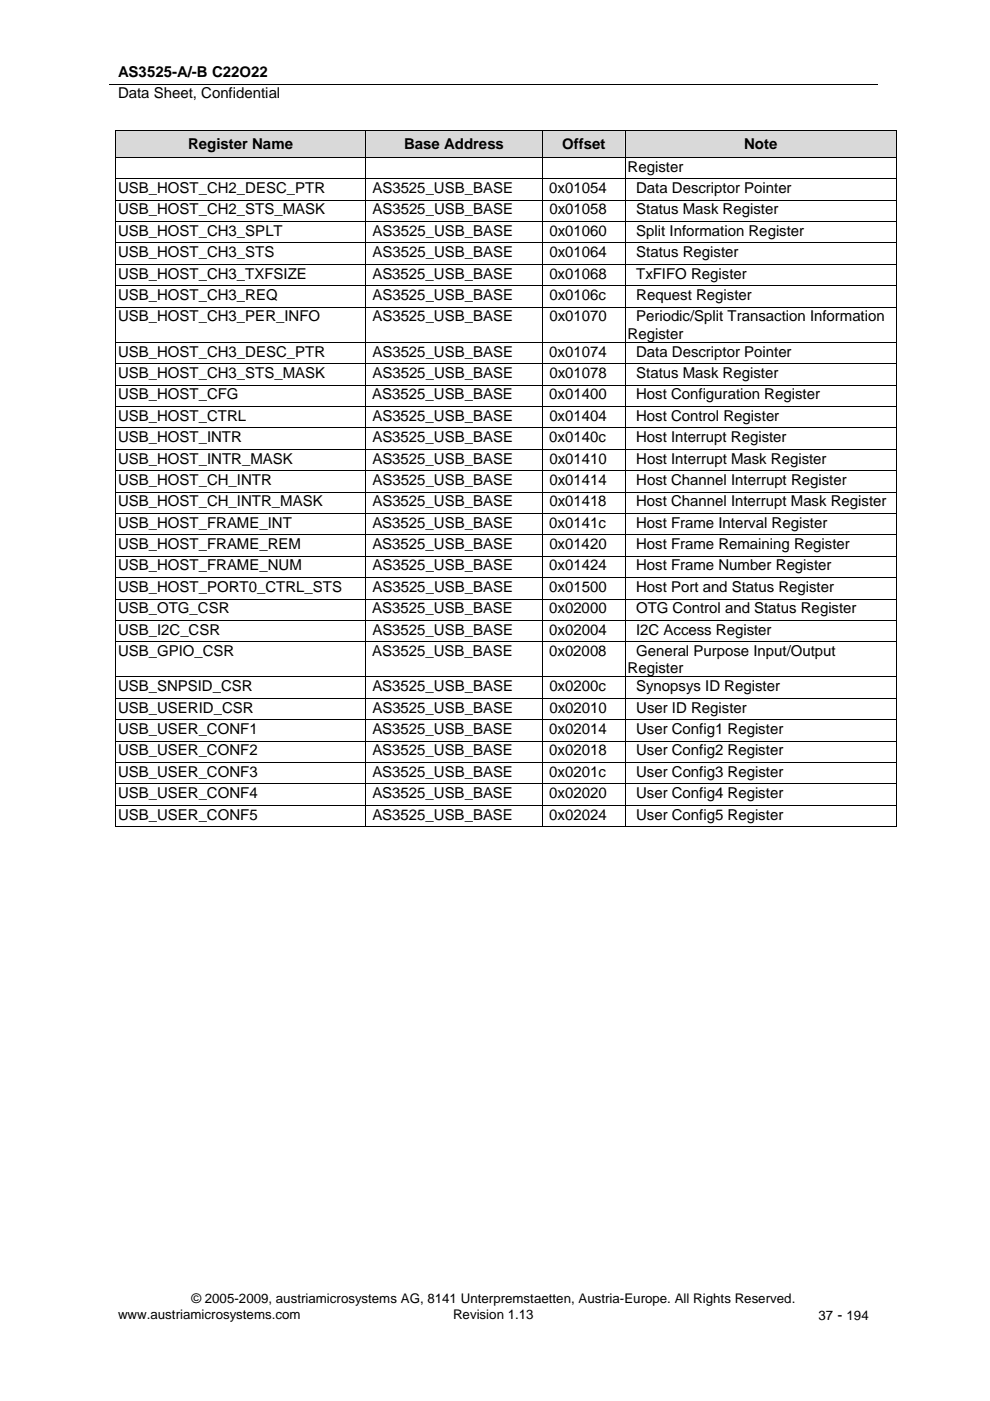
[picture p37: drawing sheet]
<svg xmlns="http://www.w3.org/2000/svg" width="210mm" height="297mm" viewBox="0 0 210 297" stroke-linecap="round" stroke-linejoin="round" font-family="sans-serif">
<defs><g id="words">
<g font-size="3.2">
<text x="25" y="16.3">AS3525-A/-B C22O22</text>
<text x="25" y="20.9">Data Sheet, Confidential</text>
<text x="39.9" y="31.6">Register Name</text>
<text x="85.7" y="31.6">Base Address</text>
<text x="119.2" y="31.6">Offset</text>
<text x="157.8" y="31.6">Note</text>
<text x="25" y="40.9">USB_HOST_CH2_DESC_PTR</text>
<text x="79" y="40.9">AS3525_USB_BASE</text>
<text x="116.5" y="40.9">0x01054</text>
<text x="133.1" y="36.4">Register</text>
<text x="134.9" y="40.9">Data Descriptor Pointer</text>
<text x="25" y="45.5">USB_HOST_CH2_STS_MASK</text>
<text x="79" y="45.5">AS3525_USB_BASE</text>
<text x="116.5" y="45.5">0x01058</text>
<text x="134.9" y="45.5">Status Mask Register</text>
<text x="25" y="50">USB_HOST_CH3_SPLT</text>
<text x="79" y="50">AS3525_USB_BASE</text>
<text x="116.5" y="50">0x01060</text>
<text x="134.9" y="50">Split Information Register</text>
<text x="25" y="54.5">USB_HOST_CH3_STS</text>
<text x="25" y="59.1">USB_HOST_CH3_TXFSIZE</text>
<text x="79" y="59.1">AS3525_USB_BASE</text>
<text x="79" y="54.5">AS3525_USB_BASE</text>
<text x="116.5" y="59.1">0x01068</text>
<text x="116.5" y="54.5">0x01064</text>
<text x="134.9" y="59.1">TxFIFO Register</text>
<text x="134.9" y="54.5">Status Register</text>
<text x="25" y="63.6">USB_HOST_CH3_REQ</text>
<text x="79" y="63.6">AS3525_USB_BASE</text>
<text x="116.5" y="63.6">0x0106c</text>
<text x="134.9" y="63.6">Request Register</text>
<text x="25" y="68.1">USB_HOST_CH3_PER_INFO</text>
<text x="79" y="68.1">AS3525_USB_BASE</text>
<text x="116.5" y="68.1">0x01070</text>
<text x="133.1" y="71.8">Register</text>
<text x="134.9" y="68.1">Periodic/Split Transaction Information</text>
<text x="25" y="75.6">USB_HOST_CH3_DESC_PTR</text>
<text x="79" y="75.6">AS3525_USB_BASE</text>
<text x="116.5" y="75.6">0x01074</text>
<text x="134.9" y="75.6">Data Descriptor Pointer</text>
<text x="25" y="80.2">USB_HOST_CH3_STS_MASK</text>
<text x="79" y="80.2">AS3525_USB_BASE</text>
<text x="116.5" y="80.2">0x01078</text>
<text x="134.9" y="80.2">Status Mask Register</text>
<text x="25" y="84.7">USB_HOST_CFG</text>
<text x="25" y="89.2">USB_HOST_CTRL</text>
<text x="78.9" y="84.7">AS3525_USB_BASE</text>
<text x="79" y="89.2">AS3525_USB_BASE</text>
<text x="116.5" y="84.7">0x01400</text>
<text x="116.5" y="89.2">0x01404</text>
<text x="134.9" y="84.7">Host Configuration Register</text>
<text x="134.9" y="89.2">Host Control Register</text>
<text x="25" y="93.7">USB_HOST_INTR</text>
<text x="78.9" y="93.7">AS3525_USB_BASE</text>
<text x="116.5" y="93.7">0x0140c</text>
<text x="134.9" y="93.7">Host Interrupt Register</text>
<text x="25" y="98.3">USB_HOST_INTR_MASK</text>
<text x="79" y="98.3">AS3525_USB_BASE</text>
<text x="116.5" y="98.3">0x01410</text>
<text x="134.9" y="98.3">Host Interrupt Mask Register</text>
<text x="25" y="102.8">USB_HOST_CH_INTR</text>
<text x="25" y="107.4">USB_HOST_CH_INTR_MASK</text>
<text x="79" y="107.4">AS3525_USB_BASE</text>
<text x="79" y="102.8">AS3525_USB_BASE</text>
<text x="116.5" y="102.8">0x01414</text>
<text x="116.5" y="107.4">0x01418</text>
<text x="134.9" y="107.4">Host Channel Interrupt Mask Register</text>
<text x="134.9" y="102.8">Host Channel Interrupt Register</text>
<text x="25" y="111.9">USB_HOST_FRAME_INT</text>
<text x="78.9" y="111.9">AS3525_USB_BASE</text>
<text x="116.5" y="111.9">0x0141c</text>
<text x="134.9" y="111.9">Host Frame Interval Register</text>
<text x="25" y="116.4">USB_HOST_FRAME_REM</text>
<text x="78.9" y="116.4">AS3525_USB_BASE</text>
<text x="116.5" y="116.4">0x01420</text>
<text x="134.9" y="116.4">Host Frame Remaining Register</text>
<text x="25" y="120.9">USB_HOST_FRAME_NUM</text>
<text x="25" y="125.5">USB_HOST_PORT0_CTRL_STS</text>
<text x="79" y="120.9">AS3525_USB_BASE</text>
<text x="79" y="125.5">AS3525_USB_BASE</text>
<text x="116.5" y="120.9">0x01424</text>
<text x="116.5" y="125.5">0x01500</text>
<text x="134.9" y="120.9">Host Frame Number Register</text>
<text x="134.9" y="125.5">Host Port and Status Register</text>
<text x="25" y="130">USB_OTG_CSR</text>
<text x="78.9" y="130">AS3525_USB_BASE</text>
<text x="116.5" y="130">0x02000</text>
<text x="134.9" y="130">OTG Control and Status Register</text>
<text x="25" y="134.6">USB_I2C_CSR</text>
<text x="79" y="134.6">AS3525_USB_BASE</text>
<text x="116.5" y="134.6">0x02004</text>
<text x="134.9" y="134.6">I2C Access Register</text>
<text x="25" y="139.1">USB_GPIO_CSR</text>
<text x="78.9" y="139.1">AS3525_USB_BASE</text>
<text x="116.4" y="139.1">0x02008</text>
<text x="133.1" y="142.7">Register</text>
<text x="134.9" y="139.1">General Purpose Input/Output</text>
<text x="25" y="146.6">USB_SNPSID_CSR</text>
<text x="78.9" y="146.6">AS3525_USB_BASE</text>
<text x="116.5" y="146.6">0x0200c</text>
<text x="134.9" y="146.6">Synopsys ID Register</text>
<text x="25" y="151.1">USB_USERID_CSR</text>
<text x="25" y="155.6">USB_USER_CONF1</text>
<text x="78.9" y="155.6">AS3525_USB_BASE</text>
<text x="79" y="151.1">AS3525_USB_BASE</text>
<text x="116.5" y="155.6">0x02014</text>
<text x="116.5" y="151.1">0x02010</text>
<text x="134.9" y="155.6">User Config1 Register</text>
<text x="134.9" y="151.1">User ID Register</text>
<text x="25" y="160.2">USB_USER_CONF2</text>
<text x="78.9" y="160.2">AS3525_USB_BASE</text>
<text x="116.5" y="160.2">0x02018</text>
<text x="134.9" y="160.2">User Config2 Register</text>
<text x="25" y="164.7">USB_USER_CONF3</text>
<text x="78.9" y="164.7">AS3525_USB_BASE</text>
<text x="116.5" y="164.7">0x0201c</text>
<text x="134.9" y="164.7">User Config3 Register</text>
<text x="25" y="169.2">USB_USER_CONF4</text>
<text x="25" y="173.8">USB_USER_CONF5</text>
<text x="78.9" y="169.2">AS3525_USB_BASE</text>
<text x="78.9" y="173.8">AS3525_USB_BASE</text>
<text x="116.5" y="169.2">0x02020</text>
<text x="116.5" y="173.8">0x02024</text>
<text x="134.9" y="169.2">User Config4 Register</text>
<text x="134.9" y="173.8">User Config5 Register</text>
</g>
<g font-size="2.8">
<text x="25" y="279.6">www.austriamicrosystems.com</text>
<text x="40.6" y="276.4">© 2005-2009, austriamicrosystems AG, 8141 Unterpremstaetten, Austria-Europe. All Rights Reserved.</text>
<text x="96.1" y="279.6">Revision 1.13</text>
<text x="173.5" y="280">37 - 194</text>
</g>
</g></defs>
<path d="M23.1 17.8h162.9" fill="none" stroke="#000" stroke-width=".21"/>
<g fill="#d9d9d9">
<path d="M24.6 27.7h52.8v5.6h-52.8z"/>
<path d="M25 27.7h52v5.6h-52z"/>
<path d="M77.6 27.7h37.4v5.6h-37.4z"/>
<path d="M78.1 27.7h36.4v5.6h-36.4z"/>
<path d="M115.1 27.7h17.4v5.6h-17.4z"/>
<path d="M115.6 27.7h16.4v5.6h-16.4z"/>
<path d="M132.6 27.7h57.4v5.6h-57.4z"/>
<path d="M133.1 27.7h56.4v5.6h-56.4z"/>
</g>
<path d="M24.4 27.5h.2v.2h-.2zM190 27.5h.1v.2h-.1zM190 175.2h.1v.2h-.1z" fill="#000"/>
<g fill="none" stroke="#000" stroke-width=".21">
<path d="M24.4 27.6h165.7M24.4 33.4h165.7M24.4 37.9h165.7M24.5 27.7v5.6M24.5 33.5v4.3M24.5 38v4.4M77.5 27.7v5.6M77.5 33.5v4.3M77.5 38v4.4M115 27.7v5.6M115 33.5v4.3M115 38v4.4"/>
<path d="M132.5 27.7v5.6M132.5 33.5v4.3M132.5 38v4.4M190.1 27.7v5.6M190.1 33.5v4.3M190.1 38v4.4M24.4 42.4h165.7M24.4 47h165.7M24.4 51.5h165.7M24.4 56h165.7M24.5 42.5v4.4M24.5 47.1v4.3"/>
<path d="M24.5 51.6v4.4M24.5 56.1v4.4M77.5 42.5v4.4M77.5 47.1v4.3M77.5 51.6v4.4M77.5 56.1v4.4M115 42.5v4.4M115 47.1v4.3M115 51.6v4.4M115 56.1v4.4M132.5 42.5v4.4M132.5 47.1v4.3"/>
<path d="M132.5 51.6v4.4M132.5 56.1v4.4M190.1 42.5v4.4M190.1 47.1v4.3M190.1 51.6v4.4M190.1 56.1v4.4M24.4 60.6h165.7M24.4 65.1h165.7M24.4 72.6h165.7M24.4 77.1h165.7M24.5 60.7v4.3M24.5 65.2v7.3"/>
<path d="M24.5 72.7v4.3M24.5 77.2v4.4M77.5 60.7v4.3M77.5 65.2v7.3M77.5 72.7v4.3M77.5 77.2v4.4M115 60.7v4.3M115 65.2v7.3M115 72.7v4.3M115 77.2v4.4M132.5 60.7v4.3M132.5 65.2v7.3"/>
<path d="M132.5 72.7v4.3M132.5 77.2v4.4M190.1 60.7v4.3M190.1 65.2v7.3M190.1 72.7v4.3M190.1 77.2v4.4M24.4 81.7h165.7M24.4 86.2h165.7M24.4 90.7h165.7M24.4 95.2h165.7M24.4 99.8h165.7M24.5 81.7v4.4"/>
<path d="M24.5 86.3v4.3M24.5 90.8v4.4M24.5 95.3v4.4M24.5 99.9v4.3M77.5 81.7v4.4M77.5 86.3v4.3M77.5 90.8v4.4M77.5 95.3v4.4M77.5 99.9v4.3M115 81.7v4.4M115 86.3v4.3M115 90.8v4.4"/>
<path d="M115 95.3v4.4M115 99.9v4.3M132.5 81.7v4.4M132.5 86.3v4.3M132.5 90.8v4.4M132.5 95.3v4.4M132.5 99.9v4.3M190.1 81.7v4.4M190.1 86.3v4.3M190.1 90.8v4.4M190.1 95.3v4.4M190.1 99.9v4.3"/>
<path d="M24.4 104.3h165.7M24.4 108.9h165.7M24.4 113.4h165.7M24.4 117.9h165.7M24.5 104.4v4.4M24.5 108.9v4.4M24.5 113.5v4.3M24.5 118v4.4M77.5 104.4v4.4M77.5 108.9v4.4M77.5 113.5v4.3M77.5 118v4.4"/>
<path d="M115 104.4v4.4M115 108.9v4.4M115 113.5v4.3M115 118v4.4M132.5 104.4v4.4M132.5 108.9v4.4M132.5 113.5v4.3M132.5 118v4.4M190.1 104.4v4.4M190.1 108.9v4.4M190.1 113.5v4.3M190.1 118v4.4"/>
<path d="M24.4 122.4h165.7M24.4 127h165.7M24.4 131.5h165.7M24.4 136.1h165.7M24.5 122.5v4.4M24.5 127.1v4.3M24.5 131.6v4.4M24.5 136.1v7.3M77.5 122.5v4.4M77.5 127.1v4.3M77.5 131.6v4.4M77.5 136.1v7.3"/>
<path d="M115 122.5v4.4M115 127.1v4.3M115 131.6v4.4M115 136.1v7.3M132.5 122.5v4.4M132.5 127.1v4.3M132.5 131.6v4.4M132.5 136.1v7.3M190.1 122.5v4.4M190.1 127.1v4.3M190.1 131.6v4.4M190.1 136.1v7.3"/>
<path d="M24.4 143.5h165.7M24.4 148.1h165.7M24.4 152.6h165.7M24.4 157.1h165.7M24.5 143.6v4.4M24.5 148.1v4.4M24.5 152.7v4.4M24.5 157.2v4.4M77.5 143.6v4.4M77.5 148.1v4.4M77.5 152.7v4.4M77.5 157.2v4.4"/>
<path d="M115 143.6v4.4M115 148.1v4.4M115 152.7v4.4M115 157.2v4.4M132.5 143.6v4.4M132.5 148.1v4.4M132.5 152.7v4.4M132.5 157.2v4.4M190.1 143.6v4.4M190.1 148.1v4.4M190.1 152.7v4.4M190.1 157.2v4.4"/>
<path d="M24.4 161.7h165.7M24.4 166.2h165.7M24.4 170.7h165.7M24.4 175.3h53M24.5 161.8v4.3M24.5 166.3v4.3M24.5 170.8v4.6M77.5 161.8v4.3M77.5 166.3v4.3M77.5 170.8v4.6M77.6 175.3h37.4M115 161.8v4.3"/>
<path d="M115 166.3v4.3M115 170.8v4.6M115.1 175.3h17.4M132.5 161.8v4.3M132.5 166.3v4.3M132.5 170.8v4.6M132.6 175.3h57.4M190.1 161.8v4.3M190.1 166.3v4.3M190.1 170.8v4.6"/>
</g>
<use href="#words"/>
</svg>
